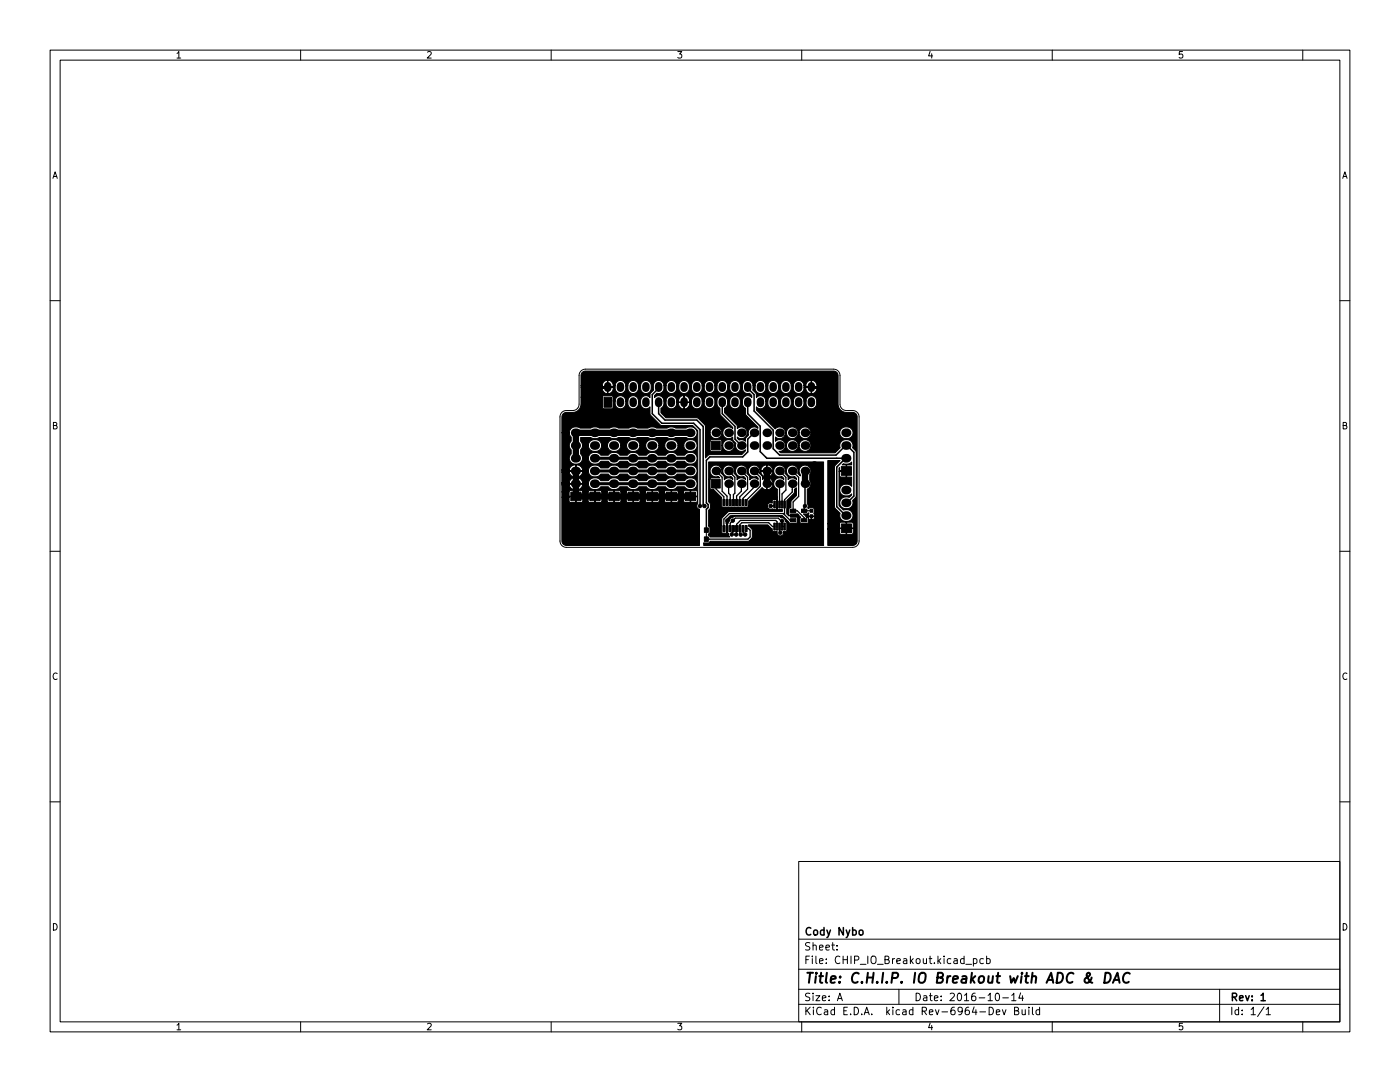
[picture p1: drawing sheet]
<svg xmlns="http://www.w3.org/2000/svg" width="279mm" height="216mm" viewBox="0 0 279 216" stroke-linecap="round" stroke-linejoin="round" font-family="sans-serif">
<defs><g id="words">
<text font-size="2.8" x="160.4" y="196.2">Title: C.H.I.P. IO Breakout with ADC &amp; DAC</text>
<g font-size="2.1">
<text x="160.4" y="189.7">Sheet:</text>
<text x="160.4" y="186.7">Cody Nybo</text>
<text x="160.4" y="192.4">File: CHIP_IO_Breakout.kicad_pcb</text>
<text x="160.4" y="202.5">KiCad E.D.A. kicad Rev-6964-Dev Build</text>
<text x="160.4" y="199.7">Size: A</text>
<text x="182.4" y="199.7">Date: 2016-10-14</text>
<text x="245.4" y="199.7">Rev: 1</text>
<text x="245.4" y="202.5">Id: 1/1</text>
</g>
<g font-size="1.8">
<text x="35" y="11.6">1</text>
<text x="85" y="11.6">2</text>
<text x="135" y="11.6">3</text>
<text x="185" y="11.6">4</text>
<text x="235" y="11.6">5</text>
<text x="10.3" y="35.6">A</text>
<text x="267.7" y="35.6">A</text>
<text x="10.3" y="85.7">B</text>
<text x="267.7" y="85.7">B</text>
<text x="10.3" y="135.6">C</text>
<text x="267.7" y="135.6">C</text>
<text x="10.3" y="185.7">D</text>
<text x="267.7" y="185.7">D</text>
<text x="35" y="205.6">1</text>
<text x="85" y="205.6">2</text>
<text x="135" y="205.6">3</text>
<text x="185" y="205.6">4</text>
<text x="235" y="205.6">5</text>
</g>
</g></defs>
<g fill="none" stroke="#000" stroke-width=".2">
<path d="M10 10h259.4v195.9h-259.4zM12 12h255.4v191.9h-255.4zM60 10v2M110 10v2M160 10v2M210 10v2M260 10v2M10 60h2M267.4 60h2M115.9 74l.9-.3h49.6a1.27 1.27 0 0 1 1.2 1.2v5.7a1.27 1.27 0 0 0 1.3 1.3h1.3a1.27 1.27 0 0 1 1.2 1.3v24.8a1.27 1.27 0 0 1-1.2 1.2h-57.2a1.27 1.27 0 0 1-1.2-1.2v-24.8a1.27 1.27 0 0 1 1.2-1.3h1.3a1.27 1.27 0 0 0 1.3-1.3v-5.8zM10 110h2M141 105.8v1.8"/>
<path d="M267.4 110h2M10 160h2M267.4 160h2M159.4 171.9h108v32h-108zM159.4 197.4h108M159.4 193.4h108M159.4 187.4h108M167 189.4v.2M167 188.7v.1M167.1 199.7l.5-1.5 .5 1.5M167.3 199.2h.7M179.4 197.4v3"/>
<path d="M192.8 192.4h1.1M194.3 191.4l.4-.1 .3 .3-.2 .6h-.5M194.3 191.3v1.5M196.3 191.4l-.5-.1-.3 .3 .2 .6h.6M196.9 191.4l.4-.1 .3 .3-.1 .6h-.6M196.9 190.8v1.5M198.8 198.3l.2-.1a.8 .8 0 0 1 .5 .7 .8 .8 0 0 1-.5 .8l-.2-.2-.2-.4zM200.1 199.1h1.2M201.9 198.6l.4-.4v1.5M201.9 199.7h.9M203.7 198.1l-.4 1.1h1M204 198.7v1"/>
<path d="M243.4 197.4v6.5M60 203.9v2M110 203.9v2M159.4 200.4h108M160 203.9v2M198.8 202l.7-.2v-.3h-.5l-.2 .2 .1 .7h.6M200 201.5l.4 1 .4-1M202.5 201.7l.6-.1 .2-.2-.2-.4h-.6v1.5h.5l.3-.3a.39 .39 0 0 0-.3-.5M204 201.5v.9l.4 .1 .2-.2M204.6 201.5v1M205.3 201v.1M205.3 201.5v1"/>
<path d="M206 201v1.3l.3 .2M207.5 201.5h-.5l-.2 .3 .1 .6h.6M207.5 201v1.5M210 203.9v2M252.3 200.9l-1.3 1.9M252.7 201.4l.4-.4v1.5M252.7 202.5h.8M260 203.9v2"/>
</g>
<g fill="none" stroke="#000" stroke-width=".3">
<path d="M117.5 77.5h3.8M131.4 77.5l-1.2 1.2v3.9l1.9 1.9h6.3l1.3 1.2v15.3M149.2 77.5l1.3 1.2v3.3l3.8 3.8v3.7l1.3 1.3h11.3l1.9-1.9h.3l1.3 1.3v8.8l-1.3 1.3h-.2M161.9 77.5h4.5M131.4 80v2.6l1.3 1.2h6.4l1.2 1.3v15.6l.3 .3M137.8 94h.1M137.8 96.5h.1M144.1 80v2.6l2.6 2.5v2.5l1.3 1.3M149.2 80v2.6l2.5 2.4v5.1l1.3 1.3h15.9M150.5 86.4l-1.3 1.2v2.6l-1 1h-6.5l-.7 .7v8.4l.3 .4v.6l-.3 .3v4.2M160.7 96.5v4.5l-.2 .1v.8M168.8 91.4l-1.8 1.8v7.9l1.8 1.8h.1"/>
<path d="M171.5 185.7l.2-.1 .5 .1v.6l-.1 .2-.4 .1-.2-.2zM251.7 198.6l.4-.4v1.5M251.7 199.7h.8"/>
</g>
<path d="M220.6 194.1a.96 .96 0 0 1 1.1 .6 .96 .96 0 0 1-.3 1.1l-.5 .3h-.5zM222.1 196.1l.9-2 .4 2M222.4 195.5h.9M225.5 194.3a.88 .88 0 0 0-1 0 .88 .88 0 0 0-.4 .9 .69 .69 0 0 0 .3 .8 .69 .69 0 0 0 .9-.1" fill="none" stroke="#000" stroke-width=".4"/>
<g fill="none" stroke="#000" stroke-width="1.5">
<path d="M121.3 77v.5M123.8 77v.5M126.4 77v.5M128.9 77v.5M131.4 77v.5M134 77v.5M136.5 77v.5M139.1 77v.5M141.6 77v.5M144.1 77v.5M146.7 77v.5M149.2 77v.5"/>
<path d="M151.8 77v.5M154.3 77v.5M156.8 77v.5M159.4 77v.5M161.9 77v.5M123.8 80v.5M126.4 80v.5M128.9 80v.5M131.4 80v.5M134 80v.5M136.5 80v.5M139.1 80v.5"/>
<path d="M141.6 80v.5M144.1 80v.5M146.7 80v.5M149.2 80v.5M151.8 80v.5M154.3 80v.5M156.8 80v.5M159.4 80v.5M161.9 80v.5"/>
</g>
<g fill="#000" stroke="#000" stroke-width=".2">
<path d="M116.2 74.3l.7-.3 49.6 .1 .5 .2 .2 .5 .1 5.9 .1 .6 .4 .5 .5 .4 1.9 .1a.89 .89 0 0 1 .9 .9v24.7l-.2 .5-.4 .4h-5.3v-3.3h2.3l.1 .9 .3 .2 1-.1v-1h.1v1.1h1l.3-.3-.1-.8h-5v-1h2.3l.1 .9h1.3v-1.1h.1v1.1l1.3-.1v-.9l-.3-.2h-2.1l-.4 .3h-2.3v-12.6h2.5l-1.2 1.2v8l.2 .3 1 1a1.27 1.27 0 0 0 1.3 1.6 1.27 1.27 0 0 0 1-1.8 1.46 1.46 0 0 0-1.7-.4l-.9-.9v-6.8l.3 1 1.1 .1 .1-1.2-1.5 .1v-.7l.1-.1 .1 .6h1.3v-1.1h-.8l.2-.3a1.59 1.59 0 0 0 1.7-.3v.6h-1v2.3l1 .1-.1 1.8a1.27 1.27 0 0 0-1.9-.1 1.27 1.27 0 0 0 .1 1.9 1.56 1.56 0 0 0 1.9-.3v.3l-.5 .4a1.23 1.23 0 0 0-1.8 .6 1.23 1.23 0 0 0 .8 1.7 1.25 1.25 0 0 0 1.3-.3 1.25 1.25 0 0 0 .4-1.3l.7-.9v-8.8l-.8-.9 .1-.2a1.3 1.3 0 0 0-1.4-1.4 1.3 1.3 0 0 0-1.1 1.6l-1 1h-10.9l-.2-.2a1.17 1.17 0 0 0 1.1-1.2h.2a1.17 1.17 0 0 0 1.2 1.2 1.17 1.17 0 0 0 1.2-1.2h.2a1.17 1.17 0 0 0 1.7 1 1.17 1.17 0 0 0 .2-1.9 1.17 1.17 0 0 0-1.9 .7v.2h-.2v-.2a1.17 1.17 0 0 0-1.3-1 1.17 1.17 0 0 0-1.1 1.2h-.2v-.2a1.17 1.17 0 0 0-1.9-.6v-.9l.1 .1a1.17 1.17 0 0 0 1.8-.9h.2a1.17 1.17 0 0 0 1.2 1.1 1.17 1.17 0 0 0 1.2-1.1h.2a1.17 1.17 0 0 0 1.2 1.1 1.17 1.17 0 0 0 1.1-1.1h5.8v.2a1.28 1.28 0 0 0 1.9 .9 1.28 1.28 0 0 0 .2-2.1 1.37 1.37 0 0 0-2.1 1h-5.8v-.3a1.17 1.17 0 0 0-1.3-.9 1.17 1.17 0 0 0-1 1.2h-.2v-.3a1.17 1.17 0 0 0-1.3-.9 1.17 1.17 0 0 0-1.1 1.2h-.2v-.3a1.16 1.16 0 0 0-.8-.9 1.16 1.16 0 0 0-1.2 .4l-3.7-3.8v-.6a1.05 1.05 0 0 0 1.1 .3 1.05 1.05 0 0 0 .7-1v-.5h.5a1.1 1.1 0 0 0 .7 1.5 1.1 1.1 0 0 0 1.4-1v-.5h.4v.5a1.1 1.1 0 0 0 1.4 1 1.1 1.1 0 0 0 .7-1.5h.4v.5a1.1 1.1 0 0 0 1.4 1 1.1 1.1 0 0 0 .7-1.5h.5v.5a1.1 1.1 0 0 0 1.3 1 1.1 1.1 0 0 0 .8-1.5 1.05 1.05 0 0 0-1.1-1.1 1.05 1.05 0 0 0-1 1.1h-.5v-.2a1.05 1.05 0 0 0-1.1-.8 1.05 1.05 0 0 0-1 1h-.4v-.2a1.05 1.05 0 0 0-1.2-.8 1.05 1.05 0 0 0-.9 1h-.4l-.1-.2a1.05 1.05 0 0 0-1.1-.8 1.05 1.05 0 0 0-.9 1h-.5v-.2a1.05 1.05 0 0 0-.8-.8 1.05 1.05 0 0 0-1 .3l-.1-.7-.7-.8 .1-.8h.4a1.1 1.1 0 0 0 .7 1.5 1.1 1.1 0 0 0 1.4-1v-.5h.5v.5a1.1 1.1 0 0 0 1.3 1 1.1 1.1 0 0 0 .8-1.5h.4v.5a1.1 1.1 0 0 0 1.4 1 1.1 1.1 0 0 0 .7-1.5h.4v.5a1.06 1.06 0 0 0 1.2 1 1.06 1.06 0 0 0 .9-1.2h.4v.2a.95 .95 0 0 0 1.1 1v-1.2h.1v1.2l.1 .1a1.13 1.13 0 0 0 .9-1.3h-2.6v-.4h.4v.3h1.1v-1.2h.1v1.2h1v-.3a1.12 1.12 0 0 0-1.1-.9 1.12 1.12 0 0 0-1.1 .9h-.4v-.1a1.05 1.05 0 0 0-1.1-.9 1.05 1.05 0 0 0-1 1.1h-.4v-.2a1.05 1.05 0 0 0-1.2-.9 1.05 1.05 0 0 0-.9 1.1h-.4l-.1-.2a1.05 1.05 0 0 0-1.1-.9 1.05 1.05 0 0 0-.9 1.1h-.5v-.2a1.05 1.05 0 0 0-1.1-.9 1.05 1.05 0 0 0-1 1.1h-.4v-.2a1.11 1.11 0 0 0-1.5-.8 1.11 1.11 0 0 0-.6 1.5 1.05 1.05 0 0 0 1.4 1l.4 .4v.4a1.05 1.05 0 0 0-1.1-.3 1.05 1.05 0 0 0-.7 1v.9l.6 .6v1.3l2.5 2.4v.3l-.2-.1a1.17 1.17 0 0 0-1.3 0 1.17 1.17 0 0 0-.4 1.4l-.6 .6v.7l-.6-.4-.7 .1-.4-.4v-.2a1.17 1.17 0 0 0 1.7 0 1.17 1.17 0 0 0 0-1.7 1.17 1.17 0 0 0-1.7 0v-.7l-2.5-2.4v-.9a1.26 1.26 0 0 0 .6-1.5h.4v.5a1.1 1.1 0 0 0 1.4 1 1.1 1.1 0 0 0 .7-1.5 1.05 1.05 0 0 0-1-1.1 1.05 1.05 0 0 0-1.1 1.1h-.4v-.2a1.11 1.11 0 0 0-1.5-.8 1.11 1.11 0 0 0-.6 1.5l.2 .6 .4 .4 .1 1.3 2.4 2.5v.2a1.17 1.17 0 0 0-1.6 0 1.17 1.17 0 0 0 0 1.7 1.17 1.17 0 0 0 1.6 0l.1 .6 .6 .7-.1 .2a1.17 1.17 0 0 0 .6 1.2 1.17 1.17 0 0 0 1.4-.2v.3l-.8 .7h-6.4l-.8 .7v-3.4h.9v1.8l.3 .3 1.9-.1 .1-.2v-.9h.2a1.17 1.17 0 0 0 1.7 1 1.17 1.17 0 0 0 .2-1.9 1.17 1.17 0 0 0-1.8 .7l-.1 .2h-.2v-.9l-.2-.3h-1.8l-.3 .3h-.9v-1.6h.9a1.17 1.17 0 0 0 1.7 1 1.17 1.17 0 0 0 .2-2 1.17 1.17 0 0 0-1.9 .7v.3h-.9v-1.5l-1.6-1.5h-6.3l-1-1v-.9a1.26 1.26 0 0 0 .6-1.5h.4v.5a1.06 1.06 0 0 0 1.2 1.1 1.06 1.06 0 0 0 .9-1.3h.4v.3a.95 .95 0 0 0 1.1 .9v-1.2h.1v1.2l.1 .1a1.13 1.13 0 0 0 .9-1.3h-2.6v-.3h.4v.2h1.1v-1.2h.1v1.2h1v-.2h.4v.5a1.1 1.1 0 0 0 1.4 1 1.1 1.1 0 0 0 .7-1.5h.5v.5a1.1 1.1 0 0 0 1.3 1 1.1 1.1 0 0 0 .8-1.5 1.05 1.05 0 0 0-1.1-1.1 1.05 1.05 0 0 0-1 1.1h-.5v-.2a1.05 1.05 0 0 0-1.1-.8 1.05 1.05 0 0 0-1 1h-.4a1.12 1.12 0 0 0-1.1-1 1.12 1.12 0 0 0-1.1 1h-.4v-.2a1.05 1.05 0 0 0-1.1-.8 1.05 1.05 0 0 0-1 1h-.4v-.2a1.05 1.05 0 0 0-.8-.8 1.05 1.05 0 0 0-1.1 .3v-.4l.5-.4a1.15 1.15 0 0 0 1.2-.3 1.15 1.15 0 0 0 .2-1.2h.4v.5a1.1 1.1 0 0 0 1.4 1 1.1 1.1 0 0 0 .7-1.5h.5v.5a1.1 1.1 0 0 0 1.3 1 1.1 1.1 0 0 0 .8-1.5h.4v.5a1.1 1.1 0 0 0 1.4 1 1.1 1.1 0 0 0 .7-1.5h.5v.5a1.1 1.1 0 0 0 1.3 1 1.1 1.1 0 0 0 .8-1.5h.4v.5a1.1 1.1 0 0 0 1.4 1 1.1 1.1 0 0 0 .7-1.5h.4v.5a1.1 1.1 0 0 0 1.4 1 1.1 1.1 0 0 0 .7-1.5 1.05 1.05 0 0 0-1-1.1 1.05 1.05 0 0 0-1.1 1.1h-.4v-.2a1.05 1.05 0 0 0-1.2-.9 1.05 1.05 0 0 0-.9 1.1h-.4l-.1-.2a1.05 1.05 0 0 0-1.1-.9 1.05 1.05 0 0 0-.9 1.1h-.5v-.2a1.05 1.05 0 0 0-1.1-.9 1.05 1.05 0 0 0-1 1.1h-.4v-.2a1.05 1.05 0 0 0-1.2-.9 1.05 1.05 0 0 0-.9 1.1h-.5v-.2a1.05 1.05 0 0 0-1.1-.9 1.05 1.05 0 0 0-1 1.1h-.4v-.2a1.11 1.11 0 0 0-1.5-.8 1.11 1.11 0 0 0-.6 1.5l.1 .3-.7 .7-.1 .8a1.13 1.13 0 0 0-1.4-.1 1.13 1.13 0 0 0-.4 1.3 1.05 1.05 0 0 0 .6 1 1.05 1.05 0 0 0 1.2-.3l.1 1.6 2.1 2.1h6.3l1 1v14.7a.65 .65 0 0 0 .4 1v7.2h-26.6a.89 .89 0 0 1-.9-.9v-8.7h1.5v.8l.3 .3 1-.1v-1.1h.1l.1 1.2 1.1-.1 .1-1h1.1l.1 1 1.1 .1 .1-1.2h.1l.1 1.2 1.1-.1 .1-1h1.1l.1 1 1.1 .1 .1-1.2h.1l.1 1.2 1.1-.1 .1-1h1.1l.1 1 1.1 .1 .1-1.2h.1l.1 1.2 1.1-.1 .1-1h1.1l.1 1 1.1 .1 .1-1.2h.1l.1 1.2 1.1-.1 .1-1h1.1l.1 1 1.1 .1 .1-1.2h.1l.1 1.2 1.1-.1 .2-1h1v.8l.3 .3 1-.1v-1.1h.1l.1 1.2h1l.3-.3-.1-.9-27 .1v-1h1.5l.1 .8h1.2v-1.1h.1v1.1h1.2l.1-.8h1.1l.1 .8h1.2v-1.1h.1v1.1h1.2l.1-.8h1.1l.1 .8h1.2v-1.1h.1v1.1h1.2l.1-.8h1.1l.1 .8h1.2v-1.1h.1v1.1h1.2l.1-.8h1.1l.1 .8h1.2v-1.1h.1v1.1h1.3v-.8h1.1l.1 .8h1.2v-1.1h.1v1.1h1.3l.1-.8h1l.1 .8h1.2v-1.1h.1v1.1l1.4-.1v-.8l-.4-.3h-2.1l-.3 .4h-1l-.4-.4h-2.1l-.3 .4h-1.1l-.3-.4h-2.1l-.3 .4h-1.1l-.3-.4h-2.1l-.3 .4h-1.1l-.3-.4h-2.1l-.3 .4h-1.1l-.3-.4h-2.1l-.3 .4h-1.1l-.3-.4h-2.1l-.3 .4h-1.5v-1.4h1.5a1.22 1.22 0 0 0 1.3 .9v-1.1h.1v1.1h.1a1.06 1.06 0 0 0 1.1-1.1h-2.5l-.1 .2h-1.5v-.3h5.3v.2a1.4 1.4 0 0 0 2.5 .4l1.5 .1a1.46 1.46 0 0 0 2.3-.1l1.5 .1a1.46 1.46 0 0 0 2.3-.1l1.5 .1a1.46 1.46 0 0 0 2.3-.1l1.5 .1a1.46 1.46 0 0 0 2.3-.1l1.6 .1a1.29 1.29 0 0 0 1.8 .3 1.29 1.29 0 0 0 .3-1.8 1.49 1.49 0 0 0-2.2 .2h-1.5a1.46 1.46 0 0 0-2.3 0h-1.5a1.46 1.46 0 0 0-2.3 0h-1.5a1.46 1.46 0 0 0-2.3 0h-1.5a1.46 1.46 0 0 0-2.3 0h-1.5a1.38 1.38 0 0 0-1.5-.5 1.38 1.38 0 0 0-1 1.1h-5.3v-.2h1.5l.1 .2h1.2v-1.2h.1v1.2h1.2l.1-.2a1.42 1.42 0 0 0-1.4-1 1.42 1.42 0 0 0-1.3 1h-1.5v-2.1h1.5l.5 .8 .8 .2v-1.2h.1v1.2a1.1 1.1 0 0 0 1.2-1.2h-2.5l-.1 .2h-1.5v-.2h5.3v.2a1.4 1.4 0 0 0 2.5 .4h1.5a1.46 1.46 0 0 0 2.3 0h1.5a1.46 1.46 0 0 0 2.3 0h1.5a1.46 1.46 0 0 0 2.3 0h1.5a1.46 1.46 0 0 0 2.3 0h1.6a1.29 1.29 0 0 0 1.8 .4 1.29 1.29 0 0 0 .3-1.8 1.49 1.49 0 0 0-2.2 .2l-1.5-.1a1.46 1.46 0 0 0-2.3 .1l-1.5-.1a1.46 1.46 0 0 0-2.3 .1l-1.5-.1a1.46 1.46 0 0 0-2.3 .1l-1.5-.1a1.46 1.46 0 0 0-2.3 .1l-1.5-.1a1.38 1.38 0 0 0-1.5-.5 1.38 1.38 0 0 0-1 1.2h-5.3v-.3h1.5l.1 .2h1.2v-1.1h.1v1.1h1.2l.1-.2a1.42 1.42 0 0 0-1.4-.9 1.42 1.42 0 0 0-1.3 .9h-1.5v-7.3h1.5l.1 .4 .3 .4v.9a1.16 1.16 0 0 0 0 1.7v.8a1.28 1.28 0 0 0 .5 2 1.28 1.28 0 0 0 1.8-1.2h1.1v.3a1.4 1.4 0 0 0 2.5 .3l1.5 .1a1.46 1.46 0 0 0 2.3-.1l1.5 .1a1.46 1.46 0 0 0 2.3-.1l1.5 .1a1.46 1.46 0 0 0 2.3-.1l1.5 .1a1.46 1.46 0 0 0 2.3-.1l1.6 .1a1.29 1.29 0 0 0 1.8 .4 1.29 1.29 0 0 0 .3-1.9 1.49 1.49 0 0 0-2.2 .2h-1.5a1.46 1.46 0 0 0-2.3 0h-1.5a1.46 1.46 0 0 0-2.3 0h-1.5a1.46 1.46 0 0 0-2.3 0h-1.5a1.46 1.46 0 0 0-2.3 0h-1.5a1.38 1.38 0 0 0-1.5-.5 1.38 1.38 0 0 0-1 1.1h-1.1l-.1-.4-.3-.4v-.8l.3-.4 .1-.5h1.1a1.33 1.33 0 0 0 1.3 1.2 1.33 1.33 0 0 0 1.4-1.2h1.1v.2a1.35 1.35 0 0 0 1.5 1 1.35 1.35 0 0 0 1.2-1.2h1.1l.1 .2a1.35 1.35 0 0 0 1.4 1 1.35 1.35 0 0 0 1.2-1.2h1.1l.1 .2a1.35 1.35 0 0 0 1.4 1 1.35 1.35 0 0 0 1.2-1.2h1.2v.2a1.35 1.35 0 0 0 1.4 1 1.35 1.35 0 0 0 1.2-1.2h1.2v.2a1.28 1.28 0 0 0 1.9 .9 1.28 1.28 0 0 0 .2-2.1 1.37 1.37 0 0 0-2.1 1h-1.2v-.2a1.35 1.35 0 0 0-1.4-1 1.35 1.35 0 0 0-1.2 1.2h-1.2v-.2a1.35 1.35 0 0 0-1.4-1 1.35 1.35 0 0 0-1.3 1.2h-1.1v-.2a1.35 1.35 0 0 0-1.4-1 1.35 1.35 0 0 0-1.3 1.2h-1.1v-.2a1.35 1.35 0 0 0-1.4-1 1.35 1.35 0 0 0-1.3 1.2h-1.1v-.2a1.35 1.35 0 0 0-1.5-1 1.35 1.35 0 0 0-1.2 1.2h-1.1l-.1-.4-.3-.5v-.7h2a1.64 1.64 0 0 0 1.7 0h2.1a1.67 1.67 0 0 0 1.7 0h2.1a1.67 1.67 0 0 0 1.7 0h2.2a1.67 1.67 0 0 0 1.6 0h2.2a1.67 1.67 0 0 0 1.6 0h2.2a1.28 1.28 0 0 0 1.7 0 1.28 1.28 0 0 0 .1-1.8 1.58 1.58 0 0 0-1.9-.1h-2.1a1.67 1.67 0 0 0-1.7 0h-2.1a1.67 1.67 0 0 0-1.7 0h-2.1a1.67 1.67 0 0 0-1.7 0h-2.1a1.67 1.67 0 0 0-1.7 0h-2.1a1.67 1.67 0 0 0-1.7 0h-2.1a1.37 1.37 0 0 0-2.2 1h-1.5v-3.2a.89 .89 0 0 1 .9-.9h1.7l.8-.5 .4-.9v-1.6h4.3v2l.3 .3 1.7-.1 .1-.2v-1.3h.5a1.1 1.1 0 0 0 .7 1.5 1.1 1.1 0 0 0 1.4-1v-.5h.4v.5a1.1 1.1 0 0 0 1.4 1 1.1 1.1 0 0 0 .7-1.5 1.05 1.05 0 0 0-1-1.1 1.05 1.05 0 0 0-1.1 1.1h-.4v-.2a1.05 1.05 0 0 0-1.2-.8 1.05 1.05 0 0 0-.9 1h-.5v-.8l-.2-.2h-1.6l-.3 .3h-4.3v-2h4.3a1.01 1.01 0 0 0 1 1.2v-1.2h.1v1.2l.2 .1a1.13 1.13 0 0 0 .9-1.3h-6.5v-.4h4.3v.3h1v-1.2h.1v1.2h1.1v-.2h.4a1.1 1.1 0 0 0 .7 1.5 1.1 1.1 0 0 0 1.4-1v-.5h.4v.5a1.1 1.1 0 0 0 1.4 1 1.1 1.1 0 0 0 .7-1.5h.5v.5a1.1 1.1 0 0 0 1.3 1 1.1 1.1 0 0 0 .8-1.5 1.05 1.05 0 0 0-1.1-1.1 1.05 1.05 0 0 0-1 1.1h-.5v-.2a1.05 1.05 0 0 0-1.1-.9 1.05 1.05 0 0 0-1 1.1h-.4v-.2a1.05 1.05 0 0 0-1.2-.9 1.05 1.05 0 0 0-.9 1.1l-.4-.1a1.12 1.12 0 0 0-1.1-.9 1.12 1.12 0 0 0-1.1 .9h-4.3l.1-2.1zM113.9 98.2h2.1v1.7h-2.1zM117.7 98.2h2.1v1.7h-2.1zM120.5 79.3h1.5v2h-1.5zM121.5 98.2h2.1v1.7h-2.1zM125.3 98.2h2.1v1.7h-2.1zM129.2 98.2h2v1.7h-2zM133 98.2h2v1.7h-2zM136.8 98.2h2v1.7h-2zM142 88h1.7v1.8h-1.7zM142 95.7h1.7v1.7h-1.7zM144.3 99.7h.4v1.2h-.4z"/>
<path d="M144.9 99.7h.4v1.2h-.4zM145.5 99.7h.4v1.2h-.4zM146.2 99.7h.4v1.2h-.4zM146.8 99.7h.4v1.2h-.4zM147.4 99.7h.4v1.2h-.4zM148.1 99.7h.4v1.2h-.4zM148.7 99.7h.4v1.2h-.4zM154.4 100h.3v1.4h-.3zM154.9 100h.3v1.4h-.3zM155.4 100h.3v1.4h-.3zM155.9 100h.3v1.4h-.3zM156.4 100h.3v1.4h-.3z"/>
<path d="M167.9 93.1h2v1.7h-2zM140.6 107.1h.8v.9h-.8zM140.6 105.3h.8v.9h-.8zM144.3 104.9h.4v1.2h-.4zM144.9 104.9h.4v1.2h-.4zM145.5 104.9h.4v1.2h-.4zM146.2 104.9h.4v1.2h-.4zM146.8 104.9h.4v1.2h-.4zM147.4 104.9h.4v1.2h-.4zM148.1 104.9h.4v1.2h-.4zM148.7 104.9h.4v1.2h-.4zM154.4 104.4h.3v1.4h-.3z"/>
<path d="M154.9 104.4h.3v1.4h-.3zM155.4 104.4h.3v1.4h-.3zM155.9 104.4h.3v1.4h-.3zM156.4 104.4h.3v1.4h-.3zM157.8 101.6h1v.6h-1zM157.8 102.5h1v.7h-1zM157.8 103.5h1v.6h-1zM160 103.5h1v.6h-1zM160 101.6h1v.6h-1zM161.7 101.6h.5v.6h-.5zM161.7 102.7h.5v.6h-.5zM141.4 92.2h23v16.6h-24v-.5h1l.3-.3h7.7l.7-.7v-1.5l-.1-.3-.6-.5v-.3h3.8l.9 .8 .2 .5 .8 .1a.65 .65 0 0 0 .6 .8 .65 .65 0 0 0 .6-.8h.5l.2-.3v-1.5l-.3-.3a.65 .65 0 0 0-.8-.7l-.6-.3h-8.8a1.83 1.83 0 0 0-1.1 1.1l-.3 .5v1.7l.3 .1v.4l.2 .3h-3.9l-.3-.3v-.3l.3-.3v-.9l-.3-.4h2.6v1.3l1 .2v-1.8l-.1-.1v-.7l.8-.9h10.5l1.4 1.5h1.3l.2-.2 .1-1.2h-1.8l-.4-.5v-1v-1.6l1.5-1.5v-.8l.5-.3v1.6l-1.1 1.1v1.3l-.4 .2-.1 1.2 1.7 .1 .1-.2 .6 .6-.1 .2-.1 .7 .3 .3h1.3l.1-.2v-.8l-.4-.2h.4v.2a.33 .33 0 0 0 .6 .2l.1-.5v.5l.3 .1a.36 .36 0 0 0 .1-.6l-1.5 .1-.5-.6 .7-.1 .3-.2v.7l1.1-.1-.1-1.5-.7-.1-.4 .2-.1-.2 .1-.4-.2-.4v-2.9a1.17 1.17 0 0 0 .5-1.8v-1.2a1.17 1.17 0 0 0-1-1.8 1.17 1.17 0 0 0-.9 1.9v.3l-.5-.6 .1-.2a1.17 1.17 0 0 0-1.2-1.4 1.17 1.17 0 0 0-1.1 1.4 1.17 1.17 0 0 0 1.6 .9l.4 .3v.3a1.16 1.16 0 0 0-1.7 0l-.1-.6-.6-.7a1.17 1.17 0 0 0-.9-1.6 1.17 1.17 0 0 0-1.3 1.3 1.17 1.17 0 0 0 1.6 1l.4 .3v.3a1.17 1.17 0 0 0-1.8 .2 1.17 1.17 0 0 0 .5 1.7v4l1 .1v.3l-10.6 .1-1.4 1.3-.1 1.5h-2.6v-3.1l.4-.5-.1-.8-.3-.4v-4.4h.3l.1 1.9 .7 .1 1.5 1.6v1.6l.1 .3h5l.3-.2h3.7l.1 .1a.82 .82 0 0 0 1 .5h.8v-1.9h-.7l-.2 .7a.65 .65 0 0 0-1 .6h-3.7v-1l2.7-2.7 .5 .3h.4v-1h.1v1a.95 .95 0 0 0 1.1-1h-1.2v-1.2h.1v1.1h1.1v-.2a1.22 1.22 0 0 0-2-.6l-.1-.6-.5-.7v-.2h.2l.4 .6 .6 .4 .2-.1v-1.1h.1v1.1a.95 .95 0 0 0 1.1-1.1h-2.3l-.1 .2h-.2v-.5h.2l.1 .2h1.1v-1h.1v1h1.1v-.2a1.25 1.25 0 0 0-1.2-.9 1.25 1.25 0 0 0-1.2 .9h-.2v-.2a1.17 1.17 0 0 0-1.6-.6 1.17 1.17 0 0 0-.6 1.5 1.17 1.17 0 0 0 1.6 .7l.3 .3v.3l-.2-.2a1.16 1.16 0 0 0-1.5 .2v-.6l-.6-.7 .1-.2a1.17 1.17 0 0 0-1.1-1.4 1.17 1.17 0 0 0-1.2 1.4 1.17 1.17 0 0 0 1.6 .9l.4 .3v.3l-.2-.2a1.16 1.16 0 0 0-1.5 .2v-.6l-.6-.7 .1-.2a1.17 1.17 0 0 0-1.2-1.4 1.17 1.17 0 0 0-1.1 1.4 1.17 1.17 0 0 0 1.6 .9l.3 .3v.3l-.1-.2a1.16 1.16 0 0 0-1.5 .2l-.1-.6-.6-.7a1.17 1.17 0 0 0-.9-1.6 1.17 1.17 0 0 0-1.3 1.3 1.17 1.17 0 0 0 1.6 1l.3 .3h-1.6l-.3 .3h-.3z"/>
<path d="M167.9 104.5h2v1.8h-2z"/>
<circle cx="117.5" cy="77.5" r=".58"/>
<circle cx="166.4" cy="77.5" r=".58"/>
<circle cx="154.8" cy="99.3" r=".34"/>
<circle cx="162.6" cy="92.7" r=".58"/>
<circle cx="164.8" cy="82.6" r=".34"/>
<circle cx="139.7" cy="101" r=".34"/>
<circle cx="140.6" cy="101" r=".34"/>
<circle cx="145.2" cy="103.9" r=".34"/>
<circle cx="146" cy="106.6" r=".34"/>
<circle cx="146.2" cy="103.9" r=".34"/>
<circle cx="146.9" cy="106.7" r=".34"/>
<circle cx="147.8" cy="106.7" r=".34"/>
<circle cx="148.7" cy="106.7" r=".34"/>
<circle cx="153.8" cy="101" r=".34"/>
<circle cx="155.7" cy="106.3" r=".34"/>
<circle cx="156.1" cy="103.9" r=".34"/>
<circle cx="159.1" cy="102.9" r=".34"/>
<circle cx="160.7" cy="101" r=".34"/>
</g>
<g fill="none" stroke="#000" stroke-width="1.7">
<path d="M114.8 96.5h.3M114.8 94h.3M114.8 91.4h.3M114.8 88.9h.3M114.8 86.4h.3M118.6 96.5h.3M118.6 94h.3M118.6 91.4h.3M118.6 88.9h.3M118.6 86.4h.3M122.4 96.5h.3M122.4 94h.3"/>
<path d="M122.4 91.4h.3M122.4 88.9h.3M122.4 86.4h.3M126.2 96.5h.3M126.2 94h.3M126.2 91.4h.3M126.2 88.9h.3M126.2 86.4h.3M130 96.5h.3M130 94h.3M130 91.4h.3M130 88.9h.3"/>
<path d="M130 86.4h.3M133.8 96.5h.3M133.8 94h.3M133.8 91.4h.3M133.8 88.9h.3M133.8 86.4h.3M137.6 96.5h.3M137.6 94h.3M137.6 91.4h.3M137.6 88.9h.3M137.6 86.4h.3M168.8 97.8h.3"/>
<path d="M168.8 91.4h.3M168.8 88.9h.3M168.8 86.4h.3M168.8 102.9h.3M168.8 100.3h.3"/>
</g>
<g fill="#000">
<circle cx="142.9" cy="86.4" r=".86"/>
<circle cx="142.9" cy="94" r=".86"/>
<circle cx="145.4" cy="88.9" r=".86"/>
<circle cx="145.4" cy="96.5" r=".86"/>
<circle cx="145.4" cy="94" r=".86"/>
<circle cx="145.4" cy="86.4" r=".86"/>
<circle cx="148" cy="88.9" r=".86"/>
<circle cx="148" cy="96.5" r=".86"/>
<circle cx="148" cy="94" r=".86"/>
<circle cx="148" cy="86.4" r=".86"/>
<circle cx="150.5" cy="88.9" r=".86"/>
<circle cx="150.5" cy="94" r=".86"/>
<circle cx="150.5" cy="96.5" r=".86"/>
<circle cx="150.5" cy="86.4" r=".86"/>
<circle cx="153" cy="96.5" r=".86"/>
<circle cx="153" cy="88.9" r=".86"/>
<circle cx="153" cy="86.4" r=".86"/>
<circle cx="153" cy="94" r=".86"/>
<circle cx="155.6" cy="88.9" r=".86"/>
<circle cx="155.6" cy="96.5" r=".86"/>
<circle cx="155.6" cy="86.4" r=".86"/>
<circle cx="155.6" cy="94" r=".86"/>
<circle cx="158.1" cy="96.5" r=".86"/>
<circle cx="158.1" cy="88.9" r=".86"/>
<circle cx="158.1" cy="86.4" r=".86"/>
<circle cx="158.1" cy="94" r=".86"/>
<circle cx="160.7" cy="88.9" r=".86"/>
<circle cx="160.7" cy="86.4" r=".86"/>
<circle cx="160.7" cy="96.5" r=".86"/>
<circle cx="160.7" cy="94" r=".86"/>
</g>
<path d="M114.9 94v5.1h22.9M137.8 86.4h-22.9v5M153 94v2.5M160.7 94v2.5" fill="none" stroke="#000" stroke-width="1.3"/>
<g fill="none" stroke="#000" stroke-width=".25">
<path d="M142.9 94l1.2 1.2v2.8l1 1v1.3M142.9 96.5v1l1.6 1.6v1.2M145.4 96.5v1.9l.3 .3v1.6M145.4 94l1.3 1.2v3.2l-.3 .3v1.6M148 94l1.2 1.2v2.4l-1.6 1.6v1.1M148 96.5v1.5l-1 1v1.3M150.5 94l1.2 1.2v1.8l-2.8 2.9v.4M150.5 96.5v.7l-2.2 2.3v.8M154.8 99.3l.3 .3v1.1M155.6 94l1.2 1.3v2.5l-.7 .8v2.1M155.6 96.5v4.2M158.1 94l1.3 1.3v3.8l-1.1 1.1v1.7h.8l1.4 1.4v.5"/>
<path d="M158.1 96.5v1.7l-1.5 1.5-.1 3M146.4 105.5v.6l-.4 .3v.2M148.3 105.5v.7l.4 .5M148.9 105.5h.5l.3 .3v1.3l-.4 .5h-8.3M154.6 100.7l-.3 .3h-.5M154.6 105.1h-.4l-.8-.8h-5.4l-.4 .4v1.8l.2 .2M155.1 105.1v-1l-.3-.3h-7l-.8 .8-.1 2.1M155.6 105.1v1l.1 .2M156.1 104.1l-.8-.7h-8.6l-1 1v1.1M156.1 103.9v1.2h.5M158.3 102.9h.8l.2 .2v1.6l-.3 .3h-1.5l-.3-.4v-.5l-1.2-1.2h-9.9l-1 1v1.6M158.3 103.8h-.6l-1.4-1.3h-10.7l-1.1 1.1v1.9"/>
<path d="M160.5 101.9h1.4M160.5 101.9h.1"/>
</g>
<path d="M118.7 94h19.1M118.7 91.4h19.1M118.7 96.5h19.1" fill="none" stroke="#000" stroke-width=".61"/>
<use href="#words"/>
</svg>
